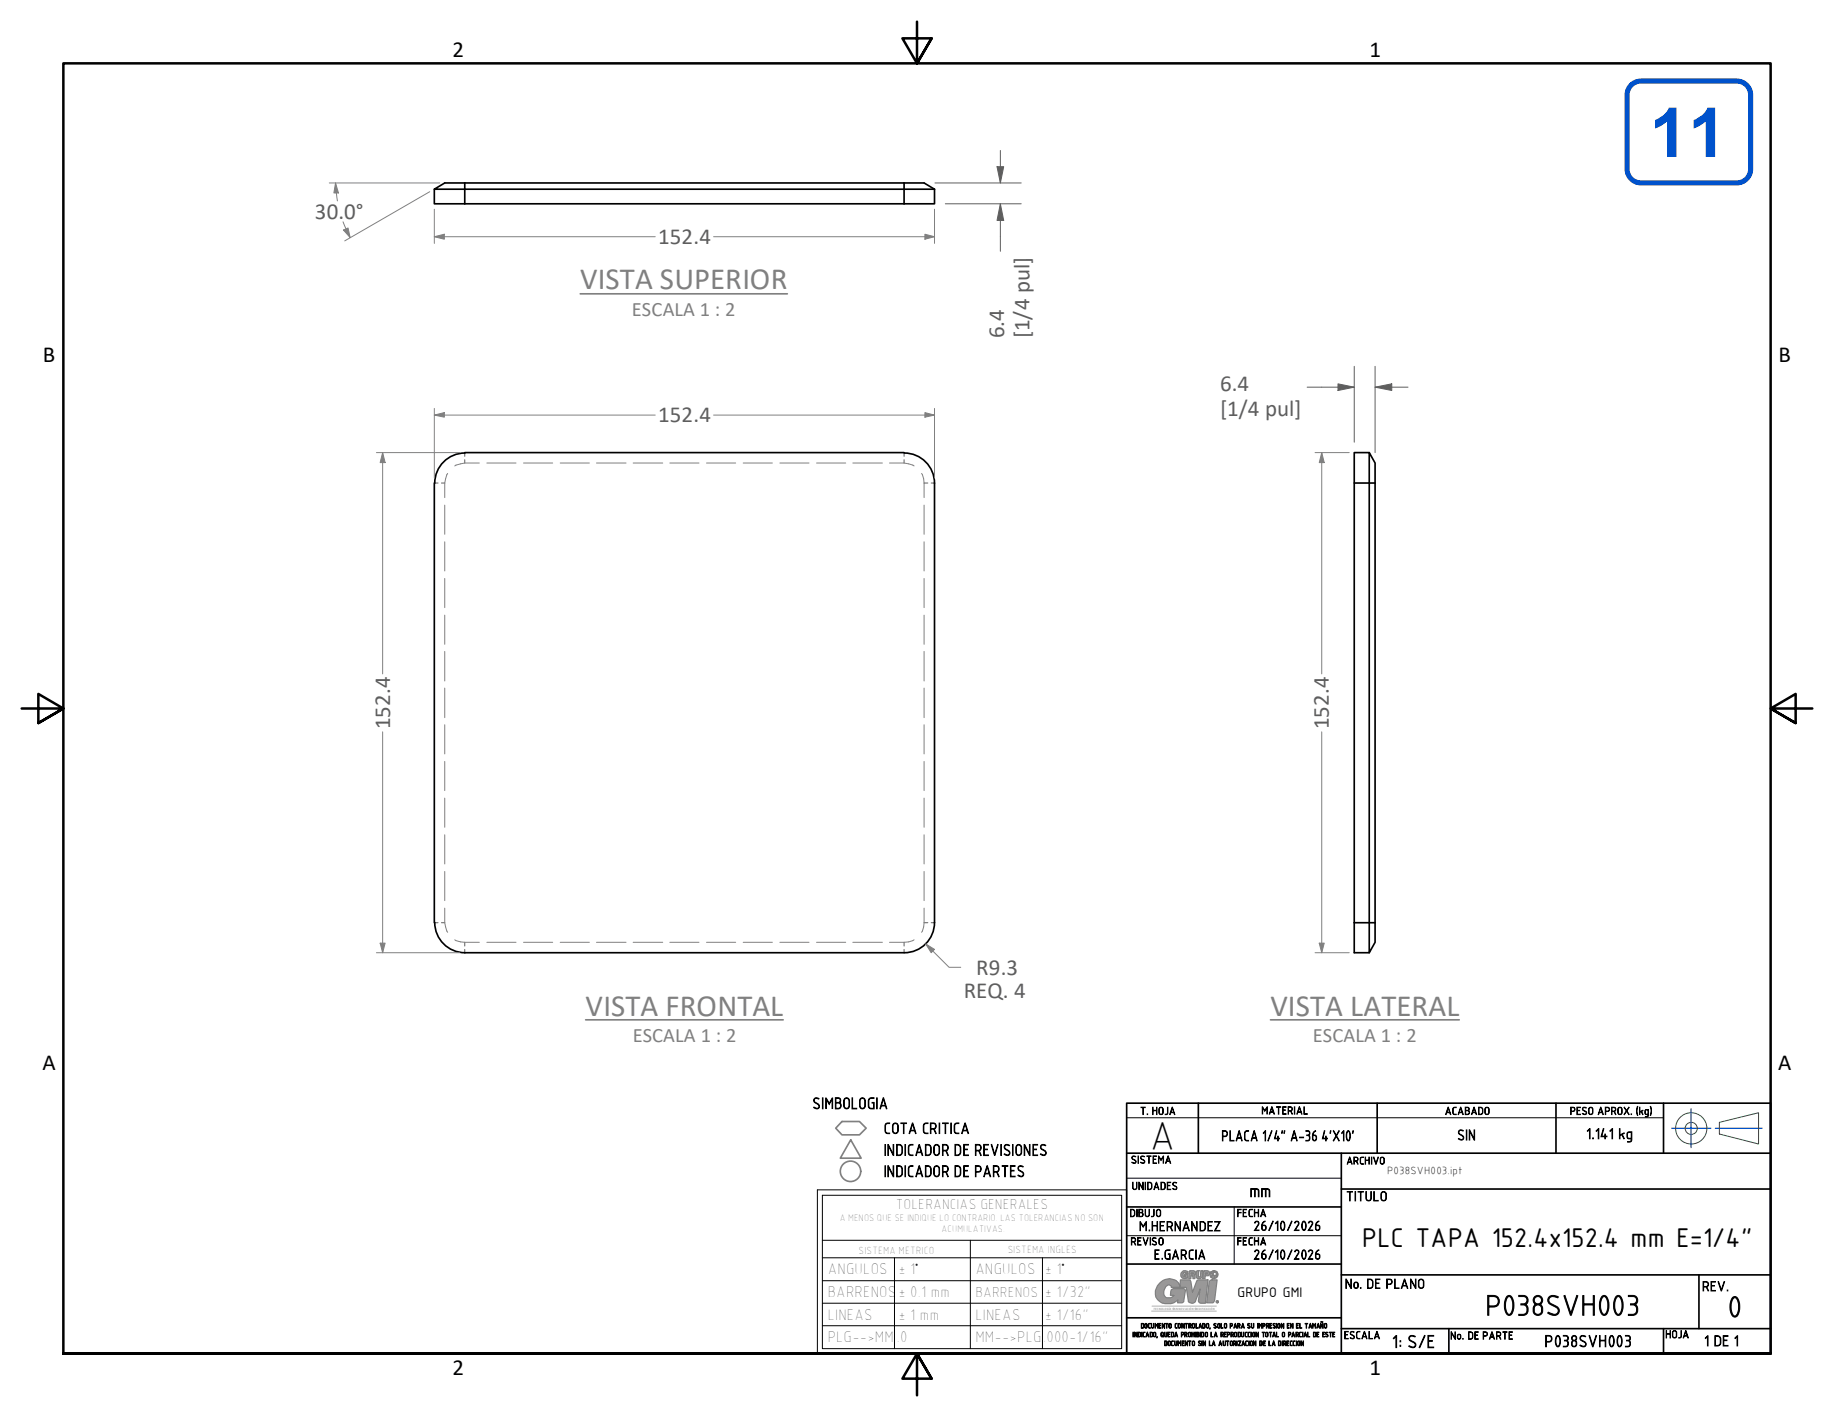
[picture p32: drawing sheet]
<svg xmlns="http://www.w3.org/2000/svg" width="279mm" height="216mm" viewBox="0 0 279 216" stroke-linecap="round" stroke-linejoin="round" font-family="sans-serif">
<defs><g id="words">
<text font-size="10.6" fill="#0052cc" x="251.4" y="23.9">11</text>
<text font-size="6.2" x="175.1" y="175">A</text>
<g font-size="4.7" fill="#808080">
<text x="88.4" y="44.1">VISTA SUPERIOR</text>
<text x="89.2" y="154.7">VISTA FRONTAL</text>
<text x="193.5" y="154.7">VISTA LATERAL</text>
</g>
<text font-size="4.6" x="263.1" y="200.6">0</text>
<g font-size="4.4">
<text x="207.5" y="189.9">PLC TAPA 152.4x152.4 mm E=1/4&quot;</text>
<text x="226.3" y="200.3">P038SVH003</text>
</g>
<g font-size="3.5">
<text x="69" y="8.6">2</text>
<text x="208.7" y="8.6">1</text>
<text x="6.5" y="55.1">B</text>
<text x="271" y="55.1">B</text>
<text x="6.5" y="163.1">A</text>
<text x="270.9" y="163.1">A</text>
<text x="69" y="209.5">2</text>
<text x="208.7" y="209.5">1</text>
</g>
<g font-size="3.5" fill="#5e5e5e">
<text x="47.9" y="33.4">30.0°</text>
<text x="100.3" y="37.2">152.4</text>
<text x="153" y="51.6" transform="rotate(-90 153 51.6)">6.4</text>
<text x="156.8" y="51.6" transform="rotate(-90 156.8 51.6)">[1/4 pul]</text>
<text x="185.9" y="59.6">6.4</text>
<text x="100.3" y="64.3">152.4</text>
<text x="185.9" y="63.4">[1/4 pul]</text>
<text x="59.4" y="111.1" transform="rotate(-90 59.4 111.1)">152.4</text>
<text x="202.4" y="111.1" transform="rotate(-90 202.4 111.1)">152.4</text>
<text x="148.7" y="148.5">R9.3</text>
<text x="146.8" y="152.1">REQ. 4</text>
</g>
<g font-size="3.1" fill="#808080">
<text x="96.3" y="48.2">ESCALA 1 : 2</text>
<text x="96.4" y="158.8">ESCALA 1 : 2</text>
<text x="200" y="158.8">ESCALA 1 : 2</text>
</g>
<g font-size="2.7">
<text x="190.3" y="182.3">mm</text>
<text x="212" y="205.3">1: S/E</text>
</g>
<g font-size="2.5">
<text x="123.8" y="168.9">SIMBOLOGIA</text>
<text x="134.6" y="172.7">COTA CRITICA</text>
<text x="134.6" y="179.3">INDICADOR DE PARTES</text>
<text x="134.6" y="176">INDICADOR DE REVISIONES</text>
<text x="126.1" y="197.7">BARRENOS</text>
<text x="126.1" y="194.2">ANGULOS</text>
<text x="136.9" y="197.7">± 0.1 mm</text>
<text x="136.9" y="194.2">± 1</text>
<text x="148.6" y="194.2">ANGULOS</text>
<text x="159.2" y="194.2">± 1</text>
<text x="159.2" y="197.7">± 1/32&quot;</text>
<text x="126.1" y="201.1">LINEAS</text>
<text x="136.9" y="201.1">± 1 mm</text>
<text x="148.6" y="201.1">LINEAS</text>
<text x="159.2" y="201.1">± 1/16&quot;</text>
<text x="126.1" y="204.5">PLG--&gt;MM</text>
<text x="136.7" y="204.5">.0</text>
<text x="148.6" y="204.5">MM--&gt;PLG</text>
<text x="159.4" y="204.5">000-1/16&quot;</text>
<text x="235.3" y="205.2">P038SVH003</text>
</g>
<g font-size="2.3">
<text x="186.1" y="173.8">PLACA 1/4&quot; A-36</text>
<text x="201.3" y="173.8">4'X10'</text>
<text x="222" y="173.7">SIN</text>
<text x="241.6" y="173.5">1.141 kg</text>
<text x="136.5" y="184.3">TOLERANCIAS GENERALES</text>
<text x="148.6" y="197.6">BARRENOS</text>
<text x="188.5" y="197.5">GRUPO GMI</text>
<text x="259.6" y="205">1 DE 1</text>
</g>
<g font-size="2.1">
<text x="205" y="182.9">TITULO</text>
<text x="173.5" y="187.5">M.HERNANDEZ</text>
<text x="175.8" y="191.8">E.GARCIA</text>
<text x="190.9" y="187.5">26/10/2026</text>
<text x="190.9" y="191.8">26/10/2026</text>
<text x="139.5" y="194.2">°</text>
<text x="161.8" y="194.2">°</text>
<text x="204.9" y="196.3">No. DE PLANO</text>
<text x="259.3" y="196.7">REV.</text>
</g>
<g font-size="1.7">
<text x="173.7" y="169.8">T. HOJA</text>
<text x="192.2" y="169.7">MATERIAL</text>
<text x="220.1" y="169.8">ACABADO</text>
<text x="239.1" y="169.8">PESO APROX. (kg)</text>
<text x="172.3" y="177.2">SISTEMA</text>
<text x="211.3" y="178.8">P038SVH003.ipt</text>
<text x="172.1" y="185.4">DIBUJO</text>
<text x="172.4" y="181.2">UNIDADES</text>
<text x="188.4" y="185.4">FECHA</text>
<text x="130.8" y="191">SISTEMA METRICO</text>
<text x="153.5" y="190.9">SISTEMA INGLES</text>
<text x="172.2" y="189.7">REVISO</text>
<text x="188.4" y="189.7">FECHA</text>
<text x="204.7" y="204">ESCALA</text>
<text x="253.7" y="203.8">HOJA</text>
<text x="220.9" y="204">No. DE PARTE</text>
</g>
<text font-size="1.6" x="205.1" y="177.4">ARCHIVO</text>
<g font-size="1.5">
<text x="128" y="186.1">A MENOS QUE SE INDIQUE LO CONTRARIO. LAS TOLERANCIAS NO SON</text>
<text x="143.4" y="187.7">ACUMULATIVAS.</text>
</g>
<g font-size="1.1">
<text x="172.5" y="203.7">INDICADO, QUEDA PROHIBIDO LA REPRODUCCION TOTAL O PARCIAL DE ESTE</text>
<text x="173.8" y="202.4">DOCUMENTO CONTROLADO, SOLO PARA SU IMPRESION EN EL TAMAÑO</text>
<text x="177.4" y="205">DOCUMENTO SIN LA AUTORIZACION DE LA DIRECCION</text>
</g>
<g font-size=".5" fill="#a0a0a0">
<text x="175.7" y="199.6">TECNOLOGÍA</text>
<text x="179.1" y="199.6">INNOVACIÓN</text>
<text x="182.4" y="199.6">EDIFICACIÓN</text>
</g>
</g></defs>
<!-- layer: Oculta fina (ANSI) -->
<g fill="none" stroke="#5e5e5e" stroke-width=".15">
<path d="M66.2 73.6h.5M67.2 73.6h.6M70.8 69v.5M70.8 70v.5M137.7 69v.5M137.7 70v.5M140.8 73.6h.6M141.9 73.6h.5M66.2 140.6h.5M67.2 140.6h.6M70.8 143.6v.5M70.8 144.7v.5"/>
<path d="M137.7 143.6v.5M137.7 144.7v.5M140.8 140.6h.6M141.9 140.6h.5"/>
</g>
<!-- layer: Oculto (ANSI) -->
<g fill="none" stroke="#808080" stroke-width=".15">
<path d="M67.8 77v4.4M68.2 72.1a5.8 5.8 0 0 0-.4 3.7M73 70.5a6.4 6.4 0 0 0-3.7 .5M74.2 70.5h4.4M79.8 70.5h4.4M85.3 70.5h4.5M90.9 70.5h4.5M96.5 70.5h4.5M102 70.5h4.5M107.6 70.5h4.5M113.2 70.5h4.5M118.8 70.5h4.5"/>
<path d="M124.4 70.5h4.4M129.9 70.5h4.5M135.5 70.5a5.9 5.9 0 0 1 3.8 .5M140.4 72.1l.3 .9 .1 2.8M140.8 77v4.4M67.8 82.5v4.5M67.8 88.1v4.5M67.8 93.7v4.5M67.8 99.3v4.5M140.8 82.5v4.5M140.8 88.1v4.5M140.8 93.7v4.5"/>
<path d="M140.8 99.3v4.5M67.8 104.8v4.5M67.8 110.4v4.5M67.8 116v4.5M140.8 104.8v4.5M140.8 110.4v4.5M140.8 116v4.5M67.8 138.4a5.8 5.8 0 0 0 .4 3.6M67.8 121.6v4.4M67.8 127.2v4.4M67.8 132.8v4.4M140.8 121.6v4.4"/>
<path d="M140.8 127.2v4.4M140.8 132.8v4.4M140.8 138.4l-.1 2.8-.3 .8M69.3 143.2a6 6 0 0 0 3.7 .4M74.2 143.6h4.4M79.8 143.6h4.4M85.3 143.6h4.5M90.9 143.6h4.5M96.5 143.6h4.5M102 143.6h4.5M107.6 143.6h4.5M113.2 143.6h4.5"/>
<path d="M118.8 143.6h4.5M124.4 143.6h4.4M129.9 143.6h4.5M139.3 143.2l-.9 .3-2.9 .1"/>
</g>
<path d="M88.4 44.8h31.6M89.2 155.4h30.1M193.5 155.4h28.8" fill="none" stroke="#808080" stroke-width=".25"/>
<!-- layer: Visible (ANSI) -->
<path d="M66.2 28.8l1.6-.9h73l1.6 .9zM66.2 28.8v2.3h76.2v-2.3M66.2 73.6v67M70.8 69h66.9M70.8 69a4.6 4.6 0 0 0-4.6 4.6M137.8 69a4.6 4.6 0 0 1 4.6 4.6M142.4 73.6v67a4.6 4.6 0 0 1-4.6 4.6M208.6 69l.9 1.5v73.1l-.9 1.6zM208.6 69h-2.3v76.2h2.3M66.2 140.6a4.6 4.6 0 0 0 4.6 4.6M70.8 145.2h66.9" fill="none" stroke="#000" stroke-width=".25"/>
<!-- layer: Visible fina (ANSI) -->
<path d="M70.8 27.9v3.2M137.7 27.9v3.2M206.3 73.6h3.2M206.3 140.6h3.2" fill="none" stroke="#000" stroke-width=".25"/>
<!-- layer: Sombreado (ANSI) -->
<g fill="#9d9999">
<path d="M176.7 195.5a1.79 1.79 0 0 1 2.9 .2l.2 .3v-1h1.5l.4 1.9 .7-1.8 1.6-.1-.4 3.6h-.7l-.3-.4 .2-1.8-.7 1.8a.5 .5 0 0 1-.6 .4l-.5-.3-.3-2.1h-2.3v-.2l-.2-.2a1.1 1.1 0 0 0-.9 .8 1.1 1.1 0 0 0 .4 1.1h.8l.4-.3h-.6l.1-.9 .4-.2 1.7 .1 .1 .2-.3 1.7-.2 .2h-.7l.1-.4a2.15 2.15 0 0 1-3.4-.5l-.1-.4a1.91 1.91 0 0 1 .7-1.7z" fill-rule="evenodd"/>
<path d="M184.4 195.1l1-.1-.4 3.1-.2 .4h-1l.4-3.2z" fill-rule="evenodd"/>
<path d="M180 193.9l.2-.2a.51 .51 0 0 1 .8 .4h-.3l-.1-.2a.35 .35 0 0 0-.4 .2 .35 .35 0 0 0 .1 .4h.3l.1-.1h-.2v-.3h.5l-.1 .7-.2-.1a.55 .55 0 0 1-.7-.1 .55 .55 0 0 1 0-.7z" fill-rule="evenodd"/>
<path d="M181.5 193.9v.2h.3v-.2zM181.2 193.7l-.1 1.1h.3v-.4h.3v.4h.3v-.6l.1-.1v-.4z" fill-rule="evenodd"/>
<path d="M182.4 193.6h.2v1l.3-.1v-.9h.4l-.1 .8a.48 .48 0 0 1-.5 .4 .48 .48 0 0 1-.5-.4v-.6z" fill-rule="evenodd"/>
<path d="M183.6 193.9v.2h.4v-.2zM183.3 193.7v1.1h.3v-.4h.3a.38 .38 0 0 0 .4-.4 .38 .38 0 0 0-.4-.4h-.4z" fill-rule="evenodd"/>
<path d="M184.4 193.9l.4 .2-.4 .5z" fill-rule="evenodd"/>
<path d="M184.5 194.6l.3-.3h.2v.5h-.2z" fill-rule="evenodd"/>
<path d="M185.1 194.3h.2l.1 .3-.4 .2z" fill-rule="evenodd"/>
<path d="M185.3 194.2h.2v.3z" fill-rule="evenodd"/>
<path d="M185.4 193.9l.1 .2h-.2z" fill-rule="evenodd"/>
<path d="M185.2 193.7l.2 .2h-.2z" fill-rule="evenodd"/>
<path d="M184.8 193.6h.3l.1 .2-.2 .1z" fill-rule="evenodd"/>
<path d="M184.5 193.8l.3-.2 .1 .3h-.5z" fill-rule="evenodd"/>
</g>
<g fill="#c0c0c0">
<path d="M185.4 198.3h.1v.1h-.1z" fill-rule="evenodd"/>
<path d="M185.5 198.3l.1 .1zM185.5 198.4v.1zM185.3 198.4l.1 .1zM185.3 198.3l-.1 .1zM185.4 198.2h.1z" fill-rule="evenodd"/>
</g>
<!-- layer: Borde (ANSI) -->
<path d="M139.7 3.3v6.4l-2.2-3.9h4.4l-2.2 3.9 2.2-3.9M3.3 107.9h6.4l-3.9-2.2v4.5l3.9-2.3-3.9 2.3M276.1 107.9h-6.4l3.9-2.2v4.5l-3.9-2.3 3.9 2.3M9.7 206.2v-196.5h260v196.5h-260h260M141.9 210.1l-2.2-3.9 2.2 3.9h-4.4l2.2-3.9v6.4" fill="none" stroke="#000" stroke-width=".38"/>
<g fill="none" stroke="#808080" stroke-width=".19">
<path d="M176.7 195.5a1.78 1.78 0 0 1 3.1 .5v-1h1.5l.4 1.9 .7-1.8 1.6-.1-.4 3.6h-.7l-.3-.4 .2-1.8-.7 1.8a.58 .58 0 0 1-.5 .4 .58 .58 0 0 1-.6-.4l-.3-2h-2.3v-.2l-.2-.2a1.1 1.1 0 0 0-.9 .8 1.1 1.1 0 0 0 .4 1.1h.8l.4-.3h-.6l.1-.9 .4-.2 1.7 .1 .1 .2-.3 1.7-.2 .2h-.7l.1-.4a2.15 2.15 0 0 1-3.4-.5l-.1-.4a1.91 1.91 0 0 1 .7-1.7zM180 193.9a.52 .52 0 0 1 .5-.3 .52 .52 0 0 1 .5 .5l-.3-.1a.29 .29 0 0 0-.4-.1 .29 .29 0 0 0-.1 .4 .29 .29 0 0 0 .4 .1h.1h-.2l-.1-.2 .1-.1h.5l-.1 .7-.2-.1a.55 .55 0 0 1-.7-.1 .55 .55 0 0 1 0-.7zM181.2 193.7l.5-.1a.35 .35 0 0 1 .4 .2 .35 .35 0 0 1-.1 .4v.6h-.3v-.4h-.3v.4h-.3zM181.5 193.9h.3v.2h-.3zM182.4 193.6h.2v1l.3-.1v-.9h.4l-.1 .8a.48 .48 0 0 1-.5 .4 .48 .48 0 0 1-.5-.4v-.6zM182.6 193.6h.1M183.3 193.7l.2-.1h.4a.38 .38 0 0 1 .4 .4 .38 .38 0 0 1-.4 .4h-.3v.4h-.3zM183.6 193.9h.4v.2h-.4zM184.4 193.9l.4 .2-.4 .5zM184.4 195.1l1-.1-.4 3.1-.2 .4h-1l.4-3.2zM184.5 194.6l.3-.3h.2v.5h-.2zM184.5 193.8l.3-.2 .1 .3h-.5z"/>
<path d="M184.8 193.6h.3l.1 .2-.2 .1zM184.8 193.6h.1M185.1 194.3h.2l.1 .3-.4 .2zM185.2 193.7l.2 .2h-.2zM185.2 193.7h.1M185.3 194.2h.1a.16 .16 0 0 1 .1 .1 .16 .16 0 0 1-.1 .2zM185.4 198.3h.1v.1h-.1zM185.4 198.4h.1M185.4 193.9l.1 .2h-.2z"/>
<circle cx="185.5" cy="198.3" r=".16"/>
</g>
<g fill="none" stroke="#c0c0c0" stroke-width=".19">
<path d="M175.5 199.8h9.8M175.5 199h9.8"/>
<circle cx="178.8" cy="199.4" r=".1"/>
<circle cx="182.1" cy="199.4" r=".1"/>
</g>
<!-- layer: 0 -->
<path d="M124.5 181.3h47.1v24.9h-47.1zM125.3 182.1h45.6v23.4h-45.6zM125.3 189h45.6M125.3 191.6h45.6M125.3 195.1h45.6M125.3 198.6h45.6M136.3 191.6v13.9M147.8 189v16.5M158.8 191.6v13.9M125.3 202h45.6" fill="none" stroke="#000" stroke-width=".15"/>
<!-- layer: C.Datos -->
<path d="M254.6 171.9h6.1M257.6 168.9v6M261.3 171.9h7.2" fill="none" stroke="#00f" stroke-width=".15"/>
<g fill="none" stroke="#000" stroke-width=".25">
<path d="M171.6 168.1h98.1v38.1h-98.1zM171.6 175.7h98.1M182.6 168.1v7.6M204.3 175.7v30.5M209.8 168.1v7.6M237 168.1v7.6M253.4 168.1v7.6M171.6 183.9h32.7M171.6 192.6h32.7M204.3 181.2h65.4M204.3 194.2h65.4M258.8 194.2v8.2"/>
<path d="M171.6 200.8h32.7M204.3 202.4h65.4M220.7 202.4v3.8M253.4 202.4v3.8"/>
</g>
<path d="M171.6 179.5h32.7M171.6 170.3h81.8M171.6 188.3h32.7M188 183.9v8.7" fill="none" stroke="#000" stroke-width=".15"/>
<g fill="none" stroke="#269900" stroke-width=".15">
<path d="M261.9 171l6-1.5v4.8l-6-1.5z"/>
<circle cx="257.7" cy="171.9" r="2.38"/>
<circle cx="257.7" cy="171.9" r=".92"/>
</g>
<!-- layer: 8 -->
<g fill="none" stroke="#808080" stroke-width=".25">
<path d="M128.3 170.9h2.6l1.1 1-1.1 1h-2.6l-1-1zM129.6 173.7l1.6 2.8h-3.2z"/>
<circle cx="129.6" cy="178.5" r="1.56"/>
</g>
<!-- layer: Cota (ANSI) -->
<path d="M58.3 143.7v1.5" fill="none" stroke="#808080" stroke-width=".15"/>
<path d="M57.9 143.7h.8l-.4 1.5z" fill="#808080"/>
<path d="M58.3 69v1.5M57.9 143.7h.8l-.4 1.5z" fill="none" stroke="#808080" stroke-width=".15"/>
<path d="M58.3 69l.4 1.5h-.8z" fill="#808080"/>
<path d="M57.3 69h12.7M58.3 69l.4 1.5h-.8zM58.3 70.5v32.2M66.2 63.2h1.5M58.3 111.5v32.2M57.3 145.2h12.7" fill="none" stroke="#808080" stroke-width=".15"/>
<path d="M66.2 63.2l1.5-.3v.7z" fill="#808080"/>
<path d="M66.2 63.2l1.5-.3v.7zM140.9 63.2h1.5" fill="none" stroke="#808080" stroke-width=".15"/>
<path d="M140.9 62.9l1.5 .3-1.5 .4z" fill="#808080"/>
<path d="M66.2 62.2v10.6M67.7 63.2h32.1M108.7 63.2h32.2M140.9 62.9l1.5 .3-1.5 .4zM142.4 62.2v10.6M141 143.8l1.1 1.1" fill="none" stroke="#808080" stroke-width=".15"/>
<path d="M141 143.8l1.4 .9-.5 .5z" fill="#808080"/>
<path d="M66.2 36.1h1.5M141 143.8l1.4 .9-.5 .5zM142.1 144.9l2.5 2.5h1.8" fill="none" stroke="#808080" stroke-width=".15"/>
<path d="M66.2 36.1l1.5-.4v.7z" fill="#808080"/>
<path d="M66.2 36.1l1.5-.4v.7zM140.9 36.1h1.5" fill="none" stroke="#808080" stroke-width=".15"/>
<path d="M140.9 35.7l1.5 .4-1.5 .3z" fill="#808080"/>
<path d="M66.2 31.9v5.2M67.7 36.1h32.1M108.7 36.1h32.2M140.9 35.7l1.5 .4-1.5 .3zM142.4 31.9v5.2M201.4 143.7v1.5" fill="none" stroke="#808080" stroke-width=".15"/>
<path d="M201 143.7h.7l-.3 1.5z" fill="#808080"/>
<path d="M201.4 69v1.5M201 143.7h.7l-.3 1.5z" fill="none" stroke="#808080" stroke-width=".15"/>
<path d="M201.4 69l.3 1.5h-.7z" fill="#808080"/>
<path d="M200.3 69h5.2M201.4 69l.3 1.5h-.7zM201.4 70.5v32.2M201.4 111.5v32.2M200.3 145.2h5.2" fill="none" stroke="#808080" stroke-width=".15"/>
<path d="M203.8 59h2.5" fill="none" stroke="#5e5e5e" stroke-width=".15"/>
<path d="M203.8 58.5l2.5 .5-2.5 .5z" fill="#5e5e5e"/>
<path d="M203.8 58.5l2.5 .5-2.5 .5zM209.5 59h2.5" fill="none" stroke="#5e5e5e" stroke-width=".15"/>
<path d="M209.5 59l2.5-.5v1z" fill="#5e5e5e"/>
<path d="M152.4 31.1v2.5M199.1 59h4.7M206.3 55.8v11.6M209.5 59l2.5-.5v1zM209.5 55.8v13.2M212 59h2.5" fill="none" stroke="#5e5e5e" stroke-width=".15"/>
<path d="M152.4 31.1l.5 2.5h-1z" fill="#5e5e5e"/>
<path d="M152.4 31.1l.5 2.5h-1zM152.4 25.4v2.5" fill="none" stroke="#5e5e5e" stroke-width=".15"/>
<path d="M151.9 25.4h1l-.5 2.5z" fill="#5e5e5e"/>
<path d="M142.4 27.9h13.2M144 31.1h11.6M151.9 25.4h1l-.5 2.5zM152.4 22.9v2.5M152.4 33.6v4.7" fill="none" stroke="#5e5e5e" stroke-width=".15"/>
<path d="M52.7 34.9l.6 1.3" fill="none" stroke="#808080" stroke-width=".15"/>
<path d="M52.3 35.1l.7-.4 .3 1.5z" fill="#808080"/>
<path d="M51.1 27.9l.1 1.5M52.3 35.1l.7-.4 .3 1.5z" fill="none" stroke="#808080" stroke-width=".15"/>
<path d="M51.1 27.9l.5 1.5h-.7z" fill="#808080"/>
<path d="M50.2 27.9h16.8M51.1 27.9l.5 1.5h-.7zM51.2 29.4l.2 1.2M52.3 33.8l.4 1.1M65.5 29.2l-13 7.5" fill="none" stroke="#808080" stroke-width=".15"/>
<path d="M248.5 13l.9-.6 .6-.1h14.6a2.12 2.12 0 0 1 2.1 2.2v11.3a2.12 2.12 0 0 1-2.1 2.1h-14.6a2.12 2.12 0 0 1-2.1-2.1v-11.3l.1-.6z" fill="none" stroke="#0052cc" stroke-width=".78" stroke-linecap="butt"/>
<use href="#words"/>
</svg>
